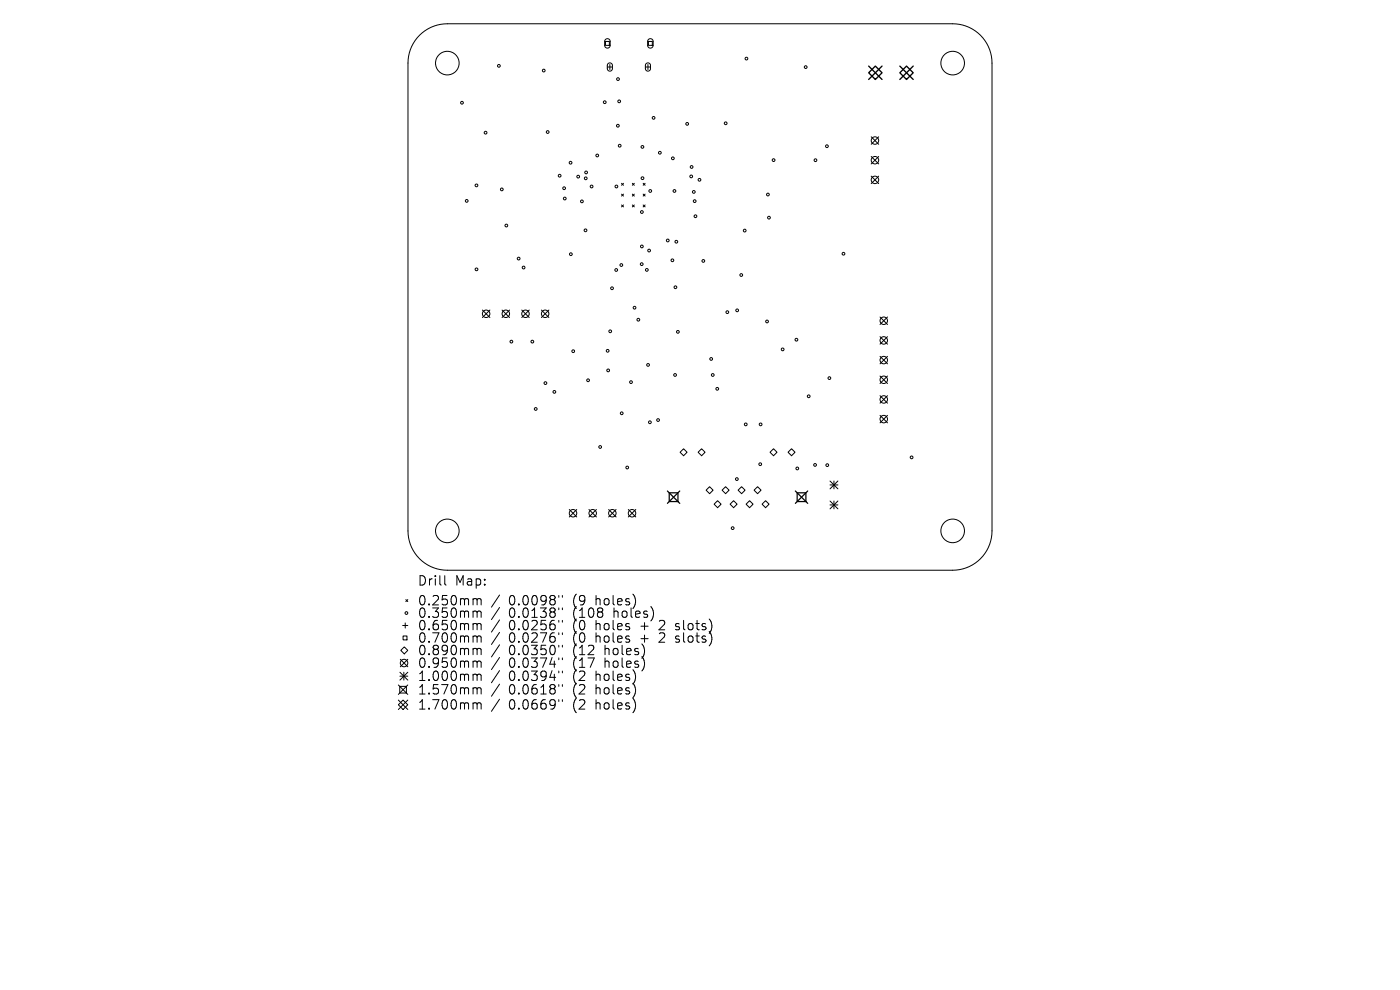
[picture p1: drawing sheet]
<svg xmlns="http://www.w3.org/2000/svg" width="297mm" height="210mm" viewBox="0 0 297 210" stroke-linecap="round" stroke-linejoin="round" font-family="sans-serif">
<defs><g id="words">
<g font-size="2.8">
<text x="88.5" y="124.5">Drill</text>
<text x="96.5" y="124.5">Map:</text>
<text x="88.5" y="128.7">0.250mm</text>
<text x="88.5" y="131.3">0.350mm</text>
<text x="108" y="128.7">0.0098&quot;</text>
<text x="108" y="131.3">0.0138&quot;</text>
<text x="121.7" y="128.7">(9</text>
<text x="121.7" y="131.3">(108</text>
<text x="126.6" y="128.7">holes)</text>
<text x="130.5" y="131.3">holes)</text>
<text x="88.5" y="134">0.650mm</text>
<text x="88.5" y="136.6">0.700mm</text>
<text x="108" y="134">0.0256&quot;</text>
<text x="108" y="136.6">0.0276&quot;</text>
<text x="121.7" y="134">(0</text>
<text x="121.7" y="136.6">(0</text>
<text x="126.6" y="134">holes</text>
<text x="126.6" y="136.6">holes</text>
<text x="136.4" y="134">+</text>
<text x="136.4" y="136.6">+</text>
<text x="140.6" y="134">2</text>
<text x="140.6" y="136.6">2</text>
<text x="144.2" y="134">slots)</text>
<text x="144.2" y="136.6">slots)</text>
<text x="88.5" y="139.3">0.890mm</text>
<text x="88.5" y="142">0.950mm</text>
<text x="108" y="139.3">0.0350&quot;</text>
<text x="108" y="142">0.0374&quot;</text>
<text x="121.7" y="139.3">(12</text>
<text x="121.7" y="142">(17</text>
<text x="128.5" y="139.3">holes)</text>
<text x="128.5" y="142">holes)</text>
<text x="88.5" y="144.7">1.000mm</text>
<text x="88.5" y="147.6">1.570mm</text>
<text x="108" y="144.7">0.0394&quot;</text>
<text x="108" y="147.6">0.0618&quot;</text>
<text x="121.7" y="144.7">(2</text>
<text x="121.7" y="147.6">(2</text>
<text x="126.6" y="144.7">holes)</text>
<text x="126.6" y="147.6">holes)</text>
<text x="88.5" y="150.8">1.700mm</text>
<text x="108" y="150.8">0.0669&quot;</text>
<text x="121.7" y="150.8">(2</text>
<text x="126.6" y="150.8">holes)</text>
</g>
</g></defs>
<g fill="none" stroke="#000" stroke-width=".21">
<path d="M89 7.5a8.3 8.3 0 0 1 5.9-2.5h107.2a8.3 8.3 0 0 1 8.4 8.4v99.2a8.3 8.3 0 0 1-8.4 8.4h-107.2a8.3 8.3 0 0 1-8.3-8.4v-99.2a8.3 8.3 0 0 1 2.4-5.9zM128.4 8.4l.6-.2 .4 .4v1.2l-.3 .4h-.5l-.3-.4v-1.1zM128.4 8.8h.9v.8h-.9zM128.8 14.2h1.1M129 13.5l.5-.2 .4 .4v1l-.3 .4-.5-.1-.2-.3-.1-.9zM129.4 13.7v1.1M136.9 14.2h1.1M137.1 13.5l.5-.2 .4 .4v1l-.4 .4-.4-.1-.3-.3v-.9zM137.5 13.7v1.1M137.6 8.8h.8v.8h-.8zM137.6 8.4l.5-.2 .4 .4v1.2l-.3 .4h-.5l-.3-.4v-1.1zM131.9 38.9l.4 .4"/>
<path d="M132.3 38.9l-.4 .4M134.1 38.9l.5 .4M134.6 38.9l-.5 .4M136.4 38.9l.5 .4M136.9 38.9l-.5 .4M184.8 29l1.6 1.6M184.8 33.2l1.6 1.6M184.8 37.4l1.6 1.6M186.4 29l-1.6 1.6M186.4 33.2l-1.6 1.6M186.4 37.4l-1.6 1.6M131.9 41.2l.4 .4"/>
<path d="M131.9 43.5l.4 .4M132.3 41.2l-.4 .4M132.3 43.5l-.4 .4M134.1 41.2l.5 .4M134.1 43.5l.5 .4M134.6 41.2l-.5 .4M134.6 43.5l-.5 .4M136.4 43.5l.5 .4M136.4 41.2l.5 .4M136.9 41.2l-.5 .4M136.9 43.5l-.5 .4M102.3 65.8l1.6 1.6"/>
<path d="M103.9 65.8l-1.6 1.6M106.5 65.8l1.6 1.6M108.1 65.8l-1.6 1.6M110.7 65.8l1.6 1.6M112.3 65.8l-1.6 1.6M114.9 65.8l1.5 1.6M116.4 65.8l-1.5 1.6M186.7 67.2l1.6 1.6M186.7 71.4l1.6 1.6M186.7 75.6l1.6 1.6M186.7 79.8l1.6 1.6M188.3 67.2l-1.6 1.6"/>
<path d="M188.3 71.4l-1.6 1.6M188.3 75.6l-1.6 1.6M188.3 79.8l-1.6 1.6M145 95.2l.8 .7-.8 .8-.7-.8zM148.1 95.9l.7-.7 .8 .7-.8 .8zM163.4 95.9l.7-.7 .7 .7-.7 .8zM167.2 95.9l.7-.7 .8 .7-.8 .8zM186.7 83.9l1.6 1.6M186.7 88.1l1.6 1.6M188.3 83.9l-1.6 1.6M188.3 88.1l-1.6 1.6M120.8 108.1l1.6 1.6"/>
<path d="M122.4 108.1l-1.6 1.6M124.9 108.1l1.6 1.6M126.5 108.1l-1.6 1.6M129.1 108.1l1.6 1.6M130.7 108.1l-1.6 1.6M133.3 108.1l1.6 1.6M134.9 108.1l-1.6 1.6M150.5 103.2l.8 .8-.8 .7-.7-.7zM151.5 107l.7-.8 .8 .8-.8 .7zM153.2 104l.7-.8 .8 .8-.8 .7zM154.9 107l.7-.8 .8 .8-.8 .7zM157.3 103.2l.8 .8-.8 .7-.7-.7z"/>
<path d="M159 106.2l.8 .8-.8 .7-.7-.7zM160 104l.7-.8 .8 .8-.8 .7zM161.7 107l.7-.8 .8 .8-.8 .7zM176.1 102l1.7 1.7M176.1 102.9h1.7M176.1 106.3l1.7 1.6M176.1 107.1h1.7M176.9 102v1.7M176.9 106.3v1.6M177.8 102l-1.7 1.7M177.8 106.3l-1.7 1.6M84.9 139.9l1.6 1.5"/>
<path d="M85 138l.8-.8 .7 .8-.7 .7zM85.4 132.7h1.1M85.5 134.9h.8v.8h-.8zM86 132.1v1.1M86.1 127.2l.4 .4M86.5 127.2l-.4 .4M86.5 139.9l-1.6 1.5M94.4 122.1v1.7l.2 .3M100.6 127l.5 .1 .1 .2M100.6 129.6h.3l.3 .3M100.6 132.3l.5 .1 .1 .2M100.6 134.9l.5 .1 .1 .2"/>
<path d="M100.6 137.5h.3l.3 .3M101.2 127.3l.3-.3 .5 .1 .1 1.2M101.2 127.3v1M101.2 129.9v1.1M101.2 132.6v1M101.2 135.2v1M101.2 137.8v1.1M101.2 129.9l.3-.3 .5 .1 .1 1.3M101.2 132.6l.3-.3 .5 .1 .1 1.2M101.2 135.2l.3-.3 .5 .1 .1 1.2M101.2 137.8l.3-.3 .5 .1 .1 1.3M106 126.2l-1.7 2.6"/>
<path d="M106 128.9l-1.7 2.5M106 131.5l-1.7 2.6M106 134.1l-1.7 2.6M106 136.8l-1.7 2.6M106 139.5l-1.7 2.5M118.5 126.3v.4M118.5 129v.3M118.5 131.6v.4M118.5 134.2v.4M118.5 136.9v.4M118.5 139.6v.3M119.3 126.3v.4"/>
<path d="M119.3 129v.3M119.3 131.6v.4M119.3 134.2v.4M119.3 136.9v.4M119.3 139.6v.3M143.3 133.5l.2 .1M143.3 136.1l.2 .1M143.4 132.4v.4M143.4 135v.5M84.5 149.5l1-1 1 1-1 1zM84.5 145.3l2 2M84.5 148.5l2 2"/>
<path d="M84.8 145.6h1.4v1.4h-1.4zM84.8 142.6l1.7 1.7M84.8 143.4h1.7M85.7 142.6v1.7M86.5 142.6l-1.7 1.7M86.5 145.3l-2 2M86.5 148.5l-2 2M100.6 140.2l.5 .1 .1 .2M100.6 143l.5 .1 .1 .2M100.6 145.9l.5 .1 .1 .2M100.6 149.1l.5 .1 .1 .2M101.2 140.5v1.1"/>
<path d="M101.2 143.3v1.1M101.2 146.2v1M101.2 149.4v1M101.2 140.5l.3-.3 .5 .1 .1 1.3M101.2 143.3l.3-.3 .5 .1 .1 1.3M101.2 146.2l.3-.3 .5 .1 .1 1.2M101.2 149.4l.3-.3 .5 .1 .1 1.2M106 142.3l-1.7 2.5M106 145.1l-1.7 2.6M106 148.3l-1.7 2.6M118.5 142.4v.3M118.5 145.2v.4"/>
<path d="M118.5 148.4v.4M119.3 142.4v.3M119.3 145.2v.4M119.3 148.4v.4"/>
<circle cx="94.9" cy="13.4" r="2.5"/>
<circle cx="105.8" cy="14" r=".29"/>
<circle cx="115.4" cy="15" r=".29"/>
<circle cx="131.1" cy="16.8" r=".29"/>
<circle cx="158.4" cy="12.4" r=".29"/>
<circle cx="170.9" cy="14.2" r=".29"/>
<circle cx="202.1" cy="13.4" r="2.5"/>
<circle cx="98" cy="21.8" r=".29"/>
<circle cx="101.1" cy="39.3" r=".29"/>
<circle cx="103" cy="28.1" r=".29"/>
<circle cx="116.2" cy="28" r=".29"/>
<circle cx="118.7" cy="37.3" r=".29"/>
<circle cx="119.7" cy="39.9" r=".29"/>
<circle cx="121" cy="34.5" r=".29"/>
<circle cx="122.7" cy="37.5" r=".29"/>
<circle cx="124.3" cy="37.8" r=".29"/>
<circle cx="124.3" cy="36.6" r=".29"/>
<circle cx="125.5" cy="39.6" r=".29"/>
<circle cx="126.7" cy="33" r=".29"/>
<circle cx="128.3" cy="21.7" r=".29"/>
<circle cx="130.8" cy="39.6" r=".29"/>
<circle cx="131.1" cy="26.7" r=".29"/>
<circle cx="131.4" cy="21.5" r=".29"/>
<circle cx="131.5" cy="30.9" r=".29"/>
<circle cx="136.3" cy="31.2" r=".29"/>
<circle cx="136.3" cy="37.8" r=".29"/>
<circle cx="138.7" cy="25" r=".29"/>
<circle cx="140" cy="32.4" r=".29"/>
<circle cx="142.7" cy="33.6" r=".29"/>
<circle cx="145.8" cy="26.3" r=".29"/>
<circle cx="146.6" cy="37.4" r=".29"/>
<circle cx="146.7" cy="35.4" r=".29"/>
<circle cx="148.4" cy="38.1" r=".29"/>
<circle cx="153.9" cy="26.2" r=".29"/>
<circle cx="164.1" cy="34" r=".29"/>
<circle cx="173" cy="34" r=".29"/>
<circle cx="175.4" cy="31" r=".29"/>
<circle cx="185.6" cy="38.2" r=".79"/>
<circle cx="185.6" cy="34" r=".79"/>
<circle cx="185.6" cy="29.8" r=".79"/>
<circle cx="99" cy="42.6" r=".29"/>
<circle cx="101.1" cy="57.1" r=".29"/>
<circle cx="106.5" cy="40.2" r=".29"/>
<circle cx="107.4" cy="47.8" r=".29"/>
<circle cx="110" cy="54.9" r=".29"/>
<circle cx="111.1" cy="56.8" r=".29"/>
<circle cx="119.8" cy="42.1" r=".29"/>
<circle cx="121.1" cy="53.9" r=".29"/>
<circle cx="123.4" cy="42.7" r=".29"/>
<circle cx="124.2" cy="48.9" r=".29"/>
<circle cx="130.7" cy="57.3" r=".29"/>
<circle cx="131.8" cy="56.2" r=".29"/>
<circle cx="136.1" cy="56" r=".29"/>
<circle cx="136.2" cy="52.3" r=".29"/>
<circle cx="136.2" cy="45" r=".29"/>
<circle cx="137.2" cy="57.3" r=".29"/>
<circle cx="137.7" cy="53.1" r=".29"/>
<circle cx="137.9" cy="40.5" r=".29"/>
<circle cx="141.7" cy="51" r=".29"/>
<circle cx="142.6" cy="55.2" r=".29"/>
<circle cx="143.1" cy="40.5" r=".29"/>
<circle cx="143.5" cy="51.3" r=".29"/>
<circle cx="147.2" cy="40.7" r=".29"/>
<circle cx="147.4" cy="42.7" r=".29"/>
<circle cx="147.5" cy="45.9" r=".29"/>
<circle cx="149.2" cy="55.4" r=".29"/>
<circle cx="157.3" cy="58.3" r=".29"/>
<circle cx="158" cy="48.9" r=".29"/>
<circle cx="162.9" cy="41.3" r=".29"/>
<circle cx="163.1" cy="46.2" r=".29"/>
<circle cx="178.9" cy="53.8" r=".29"/>
<circle cx="103.1" cy="66.6" r=".79"/>
<circle cx="107.3" cy="66.6" r=".79"/>
<circle cx="108.5" cy="72.5" r=".29"/>
<circle cx="111.5" cy="66.6" r=".79"/>
<circle cx="112.9" cy="72.5" r=".29"/>
<circle cx="115.7" cy="66.6" r=".79"/>
<circle cx="121.6" cy="74.5" r=".29"/>
<circle cx="128.9" cy="74.4" r=".29"/>
<circle cx="129" cy="78.6" r=".29"/>
<circle cx="129.5" cy="70.3" r=".29"/>
<circle cx="129.8" cy="61.1" r=".29"/>
<circle cx="134.6" cy="65.3" r=".29"/>
<circle cx="135.4" cy="67.8" r=".29"/>
<circle cx="137.5" cy="77.4" r=".29"/>
<circle cx="143.2" cy="79.5" r=".29"/>
<circle cx="143.3" cy="60.9" r=".29"/>
<circle cx="143.8" cy="70.4" r=".29"/>
<circle cx="150.9" cy="76.1" r=".29"/>
<circle cx="151.2" cy="79.5" r=".29"/>
<circle cx="154.3" cy="66.2" r=".29"/>
<circle cx="156.4" cy="65.8" r=".29"/>
<circle cx="162.7" cy="68.2" r=".29"/>
<circle cx="166" cy="74.1" r=".29"/>
<circle cx="169" cy="72.1" r=".29"/>
<circle cx="187.5" cy="76.4" r=".79"/>
<circle cx="187.5" cy="72.2" r=".79"/>
<circle cx="187.5" cy="68" r=".79"/>
<circle cx="113.6" cy="86.8" r=".29"/>
<circle cx="115.7" cy="81.3" r=".29"/>
<circle cx="117.6" cy="83.1" r=".29"/>
<circle cx="124.8" cy="80.7" r=".29"/>
<circle cx="127.3" cy="94.8" r=".29"/>
<circle cx="131.9" cy="87.7" r=".29"/>
<circle cx="133.1" cy="99.2" r=".29"/>
<circle cx="133.9" cy="81.1" r=".29"/>
<circle cx="137.9" cy="89.6" r=".29"/>
<circle cx="139.6" cy="89.1" r=".29"/>
<circle cx="152.2" cy="82.5" r=".29"/>
<circle cx="158.2" cy="90" r=".29"/>
<circle cx="161.3" cy="98.5" r=".29"/>
<circle cx="161.4" cy="90" r=".29"/>
<circle cx="169.1" cy="99.4" r=".29"/>
<circle cx="171.6" cy="84.1" r=".29"/>
<circle cx="172.9" cy="98.6" r=".29"/>
<circle cx="175.5" cy="98.7" r=".29"/>
<circle cx="175.9" cy="80.2" r=".29"/>
<circle cx="187.5" cy="88.9" r=".79"/>
<circle cx="187.5" cy="80.6" r=".79"/>
<circle cx="187.5" cy="84.7" r=".79"/>
<circle cx="193.4" cy="97" r=".29"/>
<circle cx="94.9" cy="112.6" r="2.5"/>
<circle cx="121.6" cy="108.9" r=".79"/>
<circle cx="125.7" cy="108.9" r=".79"/>
<circle cx="129.9" cy="108.9" r=".79"/>
<circle cx="134.1" cy="108.9" r=".79"/>
<circle cx="155.4" cy="112" r=".29"/>
<circle cx="156.3" cy="101.6" r=".29"/>
<circle cx="202.1" cy="112.6" r="2.5"/>
<circle cx="86.2" cy="130" r=".29"/>
<circle cx="85.7" cy="140.6" r=".79"/>
</g>
<path d="M141.6 104.2l2.6 2.6M142 104.5h1.8v1.9h-1.8zM144.2 104.2l-2.6 2.6M168.7 104.2l2.7 2.6M169.1 104.5h1.9v1.9h-1.9zM171.4 104.2l-2.7 2.6" fill="none" stroke="#000" stroke-width=".26"/>
<path d="M184.3 15.4l1.4-1.4 1.4 1.4-1.4 1.5zM184.3 14l2.8 2.9M187.1 14l-2.8 2.9M190.9 15.4l1.4-1.4 1.4 1.4-1.4 1.5zM190.9 14l2.8 2.9M193.7 14l-2.8 2.9" fill="none" stroke="#000" stroke-width=".28"/>
<use href="#words"/>
</svg>
